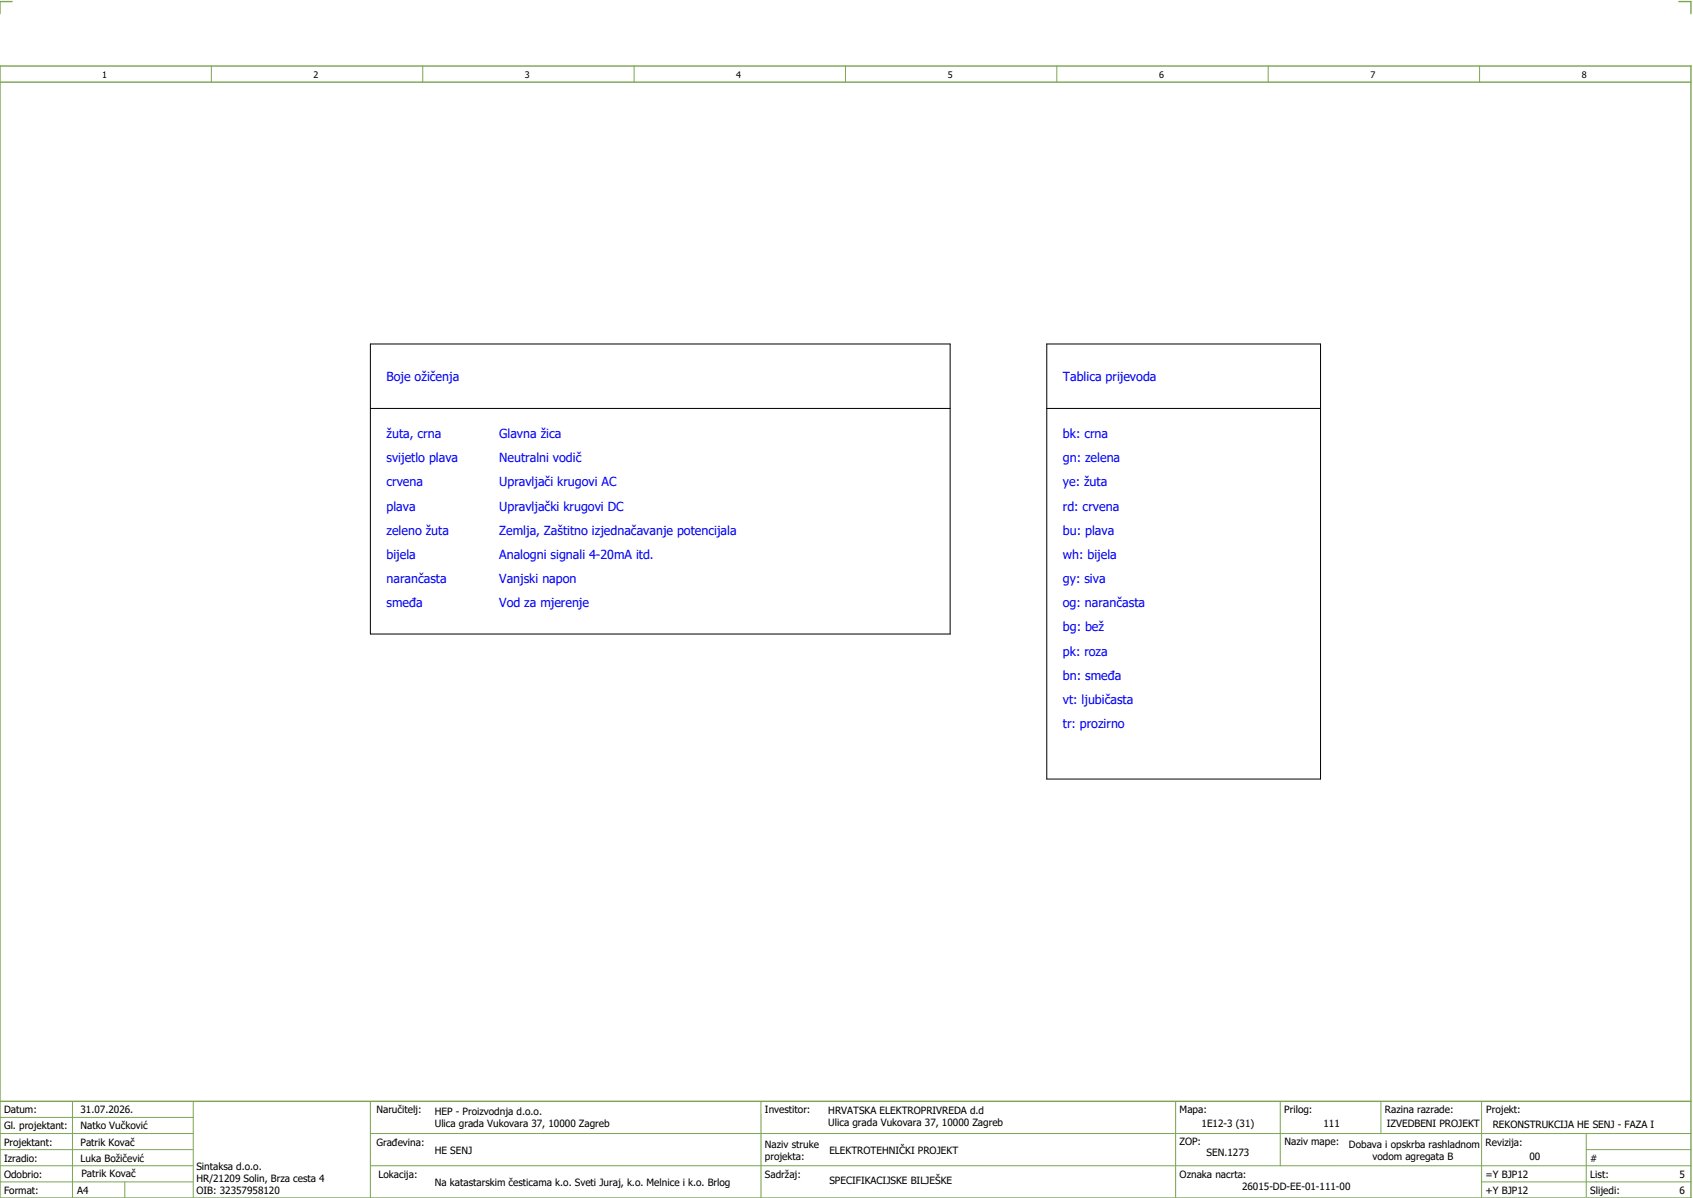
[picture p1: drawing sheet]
<svg xmlns="http://www.w3.org/2000/svg" width="421mm" height="297mm" viewBox="0 0 421 297" stroke-linecap="round" stroke-linejoin="round" font-family="sans-serif">
<defs><g id="words">
<g font-size="3.1" fill="#00f">
<text x="96" y="94.6">Boje ožičenja</text>
<text x="264" y="94.6">Tablica prijevoda</text>
<text x="96" y="108.8">žuta, crna</text>
<text x="124" y="108.8">Glavna žica</text>
<text x="264" y="108.8">bk: crna</text>
<text x="96" y="114.8">svijetlo plava</text>
<text x="124" y="114.8">Neutralni vodič</text>
<text x="264" y="114.8">gn: zelena</text>
<text x="96" y="120.8">crvena</text>
<text x="124" y="120.8">Upravljači krugovi AC</text>
<text x="264" y="120.8">ye: žuta</text>
<text x="96" y="126.8">plava</text>
<text x="124" y="126.8">Upravljački krugovi DC</text>
<text x="264" y="126.8">rd: crvena</text>
<text x="96" y="132.8">zeleno žuta</text>
<text x="124" y="132.8">Zemlja, Zaštitno izjednačavanje potencijala</text>
<text x="264" y="132.8">bu: plava</text>
<text x="96" y="138.8">bijela</text>
<text x="124" y="138.8">Analogni signali 4-20mA itd.</text>
<text x="264" y="138.8">wh: bijela</text>
<text x="96" y="144.8">narančasta</text>
<text x="124" y="144.8">Vanjski napon</text>
<text x="264" y="144.8">gy: siva</text>
<text x="96" y="150.8">smeđa</text>
<text x="124" y="150.8">Vod za mjerenje</text>
<text x="264" y="150.8">og: narančasta</text>
<text x="264" y="156.8">bg: bež</text>
<text x="264" y="162.8">pk: roza</text>
<text x="264" y="168.8">bn: smeđa</text>
<text x="264" y="174.8">vt: ljubičasta</text>
<text x="264" y="180.8">tr: prozirno</text>
</g>
<g font-size="2.5">
<text x="1" y="276.4">Datum:</text>
<text x="1" y="280.4">Gl. projektant:</text>
<text x="20" y="276.4">31.07.2026.</text>
<text x="20" y="280.4">Natko Vučković</text>
<text x="93.5" y="276.4">Naručitelj:</text>
<text x="108" y="276.9">HEP - Proizvodnja d.o.o.</text>
<text x="108" y="279.9">Ulica grada Vukovara 37, 10000 Zagreb</text>
<text x="190" y="276.4">Investitor:</text>
<text x="205.7" y="276.6">HRVATSKA ELEKTROPRIVREDA d.d</text>
<text x="205.7" y="279.6">Ulica grada Vukovara 37, 10000 Zagreb</text>
<text x="293" y="276.4">Mapa:</text>
<text x="298.4" y="279.9">1E12-3 (31)</text>
<text x="319" y="276.4">Prilog:</text>
<text x="328.7" y="279.9">111</text>
<text x="344" y="276.4">Razina razrade:</text>
<text x="344.4" y="279.9">IZVEDBENI PROJEKT</text>
<text x="369.2" y="276.3">Projekt:</text>
<text x="370.8" y="279.9">REKONSTRUKCIJA HE SENJ - FAZA I</text>
<text x="1" y="284.4">Projektant:</text>
<text x="20" y="284.4">Patrik Kovač</text>
<text x="93.5" y="284.4">Građevina:</text>
<text x="108" y="286.4">HE SENJ</text>
<text x="190" y="284.9">Naziv struke</text>
<text x="190" y="287.9">projekta:</text>
<text x="206" y="286.5">ELEKTROTEHNIČKI PROJEKT</text>
<text x="293" y="284.3">ZOP:</text>
<text x="299.7" y="286.9">SEN.1273</text>
<text x="319" y="284.3">Naziv mape:</text>
<text x="335.1" y="285">Dobava i opskrba rashladnom</text>
<text x="340.9" y="288">vodom agregata B</text>
<text x="369" y="284.4">Revizija:</text>
<text x="379.9" y="287.9">00</text>
<text x="1" y="288.4">Izradio:</text>
<text x="1" y="292.4">Odobrio:</text>
<text x="20" y="288.4">Luka Božičević</text>
<text x="20.2" y="292.3">Patrik Kovač</text>
<text x="48.8" y="290.4">Sintaksa d.o.o.</text>
<text x="48.8" y="293.4">HR/21209 Solin, Brza cesta 4</text>
<text x="94" y="292.4">Lokacija:</text>
<text x="190" y="292.4">Sadržaj:</text>
<text x="206" y="293.9">SPECIFIKACIJSKE BILJEŠKE</text>
<text x="293" y="292.4">Oznaka nacrta:</text>
<text x="369" y="292.4">=Y BJP12</text>
<text x="395" y="292.4">List:</text>
<text x="395" y="288.4">#</text>
<text x="417.1" y="292.4">5</text>
<text x="1" y="296.4">Format:</text>
<text x="19.2" y="296.4">A4</text>
<text x="48.8" y="296.4">OIB: 32357958120</text>
<text x="108" y="294.4">Na katastarskim česticama k.o. Sveti Juraj, k.o. Melnice i k.o. Brlog</text>
<text x="308.5" y="295.4">26015-DD-EE-01-111-00</text>
<text x="369" y="296.4">+Y BJP12</text>
<text x="395" y="296.4">Slijedi:</text>
<text x="417.1" y="296.4">6</text>
</g>
<g font-size="2.2">
<text x="25.4" y="19.4">1</text>
<text x="77.9" y="19.4">2</text>
<text x="130.4" y="19.4">3</text>
<text x="182.9" y="19.4">4</text>
<text x="235.4" y="19.4">5</text>
<text x="287.9" y="19.4">6</text>
<text x="340.4" y="19.4">7</text>
<text x="392.9" y="19.4">8</text>
</g>
</g></defs>
<path d="M0 16.4h420v281h-420zM3 .4h-3v3M417 .4h3v3M0 20.4h420M0 273.4h420" fill="none" stroke="#7ca552" stroke-width=".35"/>
<g fill="none" stroke="#7ca552" stroke-width=".25">
<path d="M52.5 16.4v4M105 16.4v4M157.5 16.4v4M210 16.4v4M262.5 16.4v4M315 16.4v4M367.5 16.4v4M0 277.4h48M18 273.4v24M48 273.4v24M92 273.4v24M189 273.4v24"/>
<path d="M292 273.4v23.8M318 273.4v16M343 273.4v8M368 273.4v23.8M0 281.4h48M0 285.4h47.8M0 293.4h47.8M31 293.4v4M47.8 289.4h-47.8M92 281.4h328M92 289.4h328M368 293.4h52"/>
<path d="M394 285.4h26M394 281.4v15.8"/>
</g>
<path d="M92 85.4h144v72h-144zM260 85.4h68v108h-68zM92 101.4h144M260 101.4h68" fill="none" stroke="#000" stroke-width=".25"/>
<use href="#words"/>
</svg>
